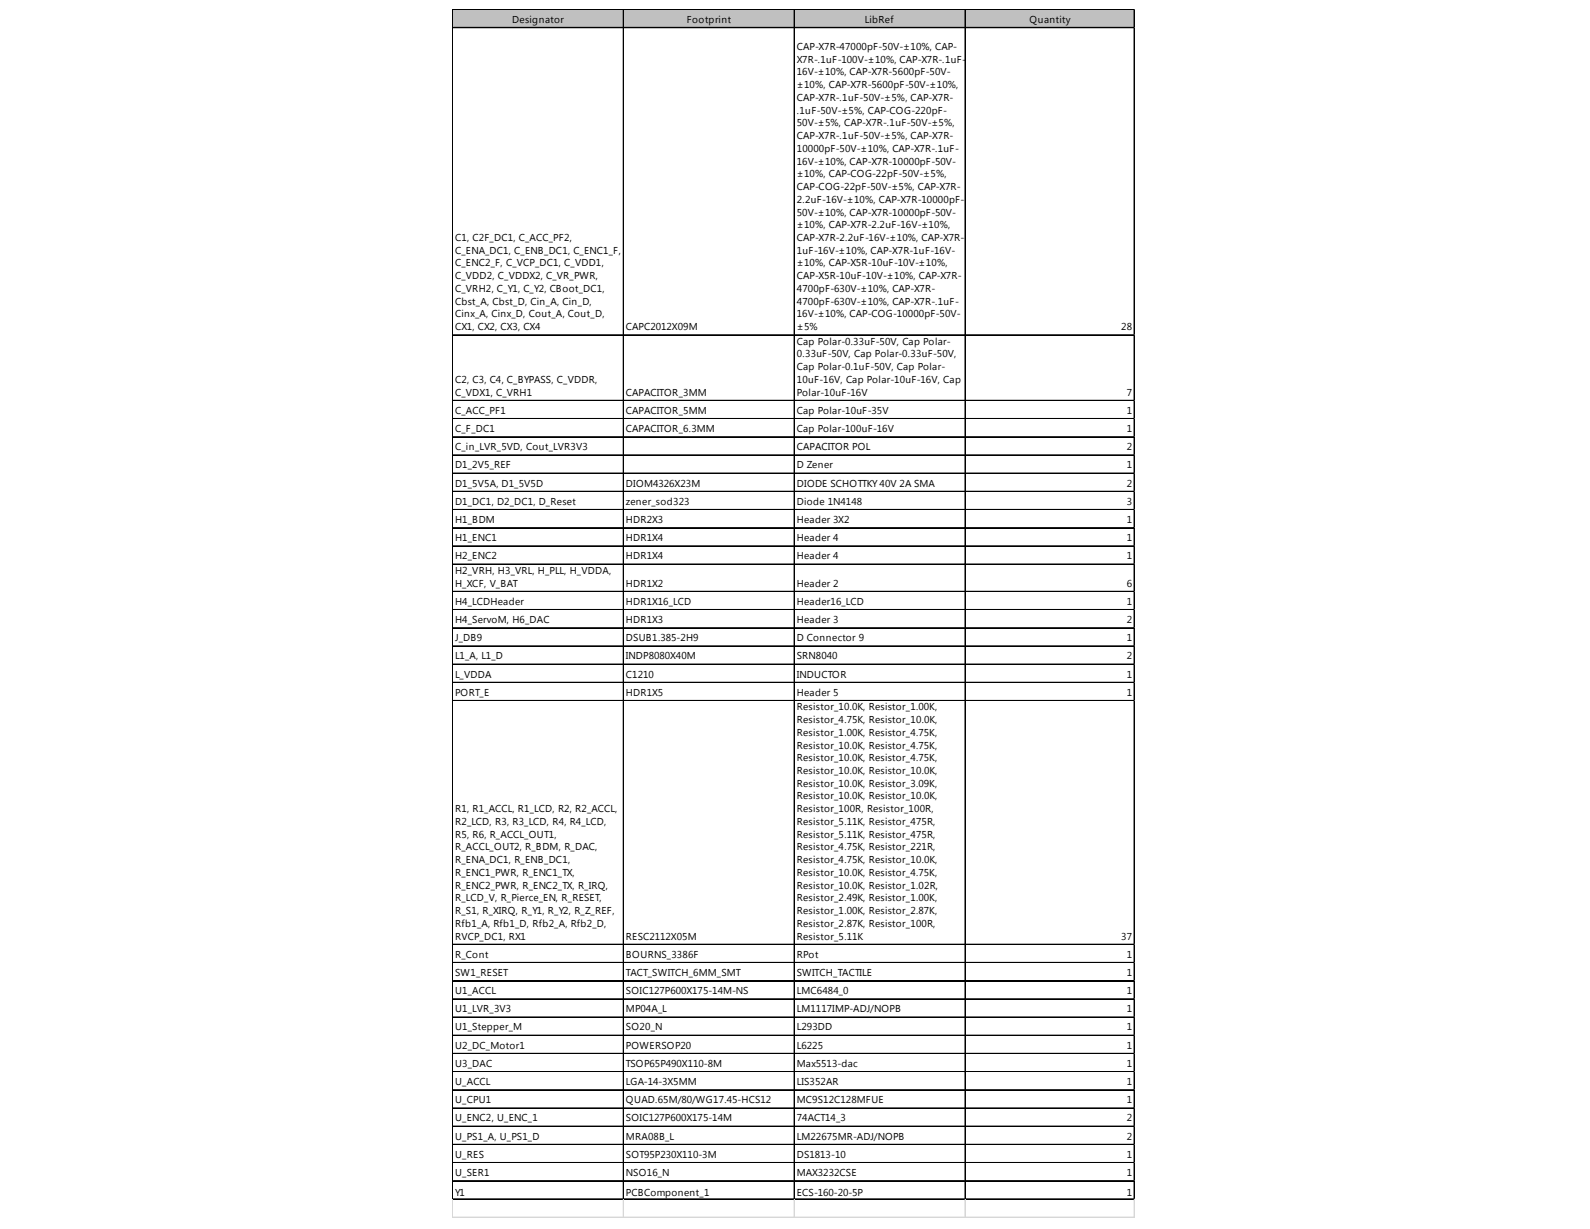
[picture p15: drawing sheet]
<svg xmlns="http://www.w3.org/2000/svg" width="279mm" height="216mm" viewBox="0 0 279 216" stroke-linecap="round" stroke-linejoin="round" font-family="sans-serif">
<defs><g id="words">
<g font-size="1.8">
<text x="90" y="4">Designator</text>
<text x="120.7" y="4">Footprint</text>
<text x="152" y="4">LibRef</text>
<text x="180.9" y="4">Quantity</text>
<text x="140" y="8.8">CAP-X7R-47000pF-50V-±10%, CAP-</text>
<text x="140" y="11">X7R-.1uF-100V-±10%, CAP-X7R-.1uF-</text>
<text x="140" y="13.3">16V-±10%, CAP-X7R-5600pF-50V-</text>
<text x="140" y="15.5">±10%, CAP-X7R-5600pF-50V-±10%,</text>
<text x="140" y="17.7">CAP-X7R-.1uF-50V-±5%, CAP-X7R-</text>
<text x="140" y="20">.1uF-50V-±5%, CAP-COG-220pF-</text>
<text x="140" y="22.2">50V-±5%, CAP-X7R-.1uF-50V-±5%,</text>
<text x="140" y="24.4">CAP-X7R-.1uF-50V-±5%, CAP-X7R-</text>
<text x="140" y="26.7">10000pF-50V-±10%, CAP-X7R-.1uF-</text>
<text x="140" y="28.9">16V-±10%, CAP-X7R-10000pF-50V-</text>
<text x="140" y="31.1">±10%, CAP-COG-22pF-50V-±5%,</text>
<text x="140" y="33.4">CAP-COG-22pF-50V-±5%, CAP-X7R-</text>
<text x="140" y="35.6">2.2uF-16V-±10%, CAP-X7R-10000pF-</text>
<text x="140" y="37.9">50V-±10%, CAP-X7R-10000pF-50V-</text>
<text x="140" y="40.1">±10%, CAP-X7R-2.2uF-16V-±10%,</text>
<text x="80" y="42.3">C1, C2F_DC1, C_ACC_PF2,</text>
<text x="80" y="44.6">C_ENA_DC1, C_ENB_DC1, C_ENC1_F,</text>
<text x="80" y="46.8">C_ENC2_F, C_VCP_DC1, C_VDD1,</text>
<text x="140" y="42.3">CAP-X7R-2.2uF-16V-±10%, CAP-X7R-</text>
<text x="140" y="44.6">1uF-16V-±10%, CAP-X7R-1uF-16V-</text>
<text x="140" y="46.8">±10%, CAP-X5R-10uF-10V-±10%,</text>
<text x="80" y="49">C_VDD2, C_VDDX2, C_VR_PWR,</text>
<text x="80" y="51.3">C_VRH2, C_Y1, C_Y2, CBoot_DC1,</text>
<text x="80" y="53.5">Cbst_A, Cbst_D, Cin_A, Cin_D,</text>
<text x="140" y="49">CAP-X5R-10uF-10V-±10%, CAP-X7R-</text>
<text x="140" y="51.3">4700pF-630V-±10%, CAP-X7R-</text>
<text x="140" y="53.5">4700pF-630V-±10%, CAP-X7R-.1uF-</text>
<text x="80" y="55.8">Cinx_A, Cinx_D, Cout_A, Cout_D,</text>
<text x="80" y="58">CX1, CX2, CX3, CX4</text>
<text x="110" y="58">CAPC2012X09M</text>
<text x="140" y="55.8">16V-±10%, CAP-COG-10000pF-50V-</text>
<text x="140" y="58">±5%</text>
<text x="197" y="58">28</text>
<text x="140" y="60.5">Cap Polar-0.33uF-50V, Cap Polar-</text>
<text x="140" y="62.8">0.33uF-50V, Cap Polar-0.33uF-50V,</text>
<text x="140" y="65">Cap Polar-0.1uF-50V, Cap Polar-</text>
<text x="80" y="67.3">C2, C3, C4, C_BYPASS, C_VDDR,</text>
<text x="80" y="69.5">C_VDX1, C_VRH1</text>
<text x="110" y="69.5">CAPACITOR_3MM</text>
<text x="140" y="67.3">10uF-16V, Cap Polar-10uF-16V, Cap</text>
<text x="140" y="69.5">Polar-10uF-16V</text>
<text x="198" y="69.5">7</text>
<text x="80" y="72.7">C_ACC_PF1</text>
<text x="80" y="75.9">C_F_DC1</text>
<text x="110" y="72.7">CAPACITOR_5MM</text>
<text x="110" y="75.9">CAPACITOR_6.3MM</text>
<text x="140" y="72.7">Cap Polar-10uF-35V</text>
<text x="140" y="75.9">Cap Polar-100uF-16V</text>
<text x="198" y="72.7">1</text>
<text x="198" y="75.9">1</text>
<text x="80" y="79.1">C_in_LVR_5VD, Cout_LVR3V3</text>
<text x="80" y="82.3">D1_2V5_REF</text>
<text x="140" y="79.1">CAPACITOR POL</text>
<text x="140" y="82.3">D Zener</text>
<text x="198" y="79.1">2</text>
<text x="198" y="82.3">1</text>
<text x="80" y="85.5">D1_5V5A, D1_5V5D</text>
<text x="80" y="88.7">D1_DC1, D2_DC1, D_Reset</text>
<text x="110" y="85.5">DIOM4326X23M</text>
<text x="110" y="88.7">zener_sod323</text>
<text x="140" y="85.5">DIODE SCHOTTKY 40V 2A SMA</text>
<text x="140" y="88.7">Diode 1N4148</text>
<text x="198" y="85.5">2</text>
<text x="198" y="88.7">3</text>
<text x="80" y="91.9">H1_BDM</text>
<text x="80" y="95.1">H1_ENC1</text>
<text x="110" y="91.9">HDR2X3</text>
<text x="110" y="95.1">HDR1X4</text>
<text x="140" y="91.9">Header 3X2</text>
<text x="140" y="95.1">Header 4</text>
<text x="198" y="91.9">1</text>
<text x="198" y="95.1">1</text>
<text x="80" y="98.3">H2_ENC2</text>
<text x="80" y="100.8">H2_VRH, H3_VRL, H_PLL, H_VDDA,</text>
<text x="110" y="98.3">HDR1X4</text>
<text x="140" y="98.3">Header 4</text>
<text x="198" y="98.3">1</text>
<text x="80" y="103.1">H_XCF, V_BAT</text>
<text x="80" y="106.2">H4_LCDHeader</text>
<text x="110" y="103.1">HDR1X2</text>
<text x="110" y="106.2">HDR1X16_LCD</text>
<text x="140" y="103.1">Header 2</text>
<text x="140" y="106.2">Header16_LCD</text>
<text x="198" y="103.1">6</text>
<text x="198" y="106.2">1</text>
<text x="80" y="109.4">H4_ServoM, H6_DAC</text>
<text x="80" y="112.6">J_DB9</text>
<text x="110" y="109.4">HDR1X3</text>
<text x="110" y="112.6">DSUB1.385-2H9</text>
<text x="140" y="109.4">Header 3</text>
<text x="140" y="112.6">D Connector 9</text>
<text x="198" y="109.4">2</text>
<text x="198" y="112.6">1</text>
<text x="80" y="115.8">L1_A, L1_D</text>
<text x="80" y="119">L_VDDA</text>
<text x="110" y="115.8">INDP8080X40M</text>
<text x="110" y="119">C1210</text>
<text x="140" y="115.8">SRN8040</text>
<text x="140" y="119">INDUCTOR</text>
<text x="198" y="115.8">2</text>
<text x="198" y="119">1</text>
<text x="80" y="122.2">PORT_E</text>
<text x="110" y="122.2">HDR1X5</text>
<text x="140" y="122.2">Header 5</text>
<text x="140" y="124.8">Resistor_10.0K, Resistor_1.00K,</text>
<text x="198" y="122.2">1</text>
<text x="140" y="127">Resistor_4.75K, Resistor_10.0K,</text>
<text x="140" y="129.3">Resistor_1.00K, Resistor_4.75K,</text>
<text x="140" y="131.5">Resistor_10.0K, Resistor_4.75K,</text>
<text x="140" y="133.7">Resistor_10.0K, Resistor_4.75K,</text>
<text x="140" y="136">Resistor_10.0K, Resistor_10.0K,</text>
<text x="80" y="142.7">R1, R1_ACCL, R1_LCD, R2, R2_ACCL,</text>
<text x="140" y="138.2">Resistor_10.0K, Resistor_3.09K,</text>
<text x="140" y="140.4">Resistor_10.0K, Resistor_10.0K,</text>
<text x="140" y="142.7">Resistor_100R, Resistor_100R,</text>
<text x="80" y="144.9">R2_LCD, R3, R3_LCD, R4, R4_LCD,</text>
<text x="80" y="147.1">R5, R6, R_ACCL_OUT1,</text>
<text x="80" y="149.4">R_ACCL_OUT2, R_BDM, R_DAC,</text>
<text x="140" y="144.9">Resistor_5.11K, Resistor_475R,</text>
<text x="140" y="147.1">Resistor_5.11K, Resistor_475R,</text>
<text x="140" y="149.4">Resistor_4.75K, Resistor_221R,</text>
<text x="80" y="151.6">R_ENA_DC1, R_ENB_DC1,</text>
<text x="80" y="153.9">R_ENC1_PWR, R_ENC1_TX,</text>
<text x="140" y="151.6">Resistor_4.75K, Resistor_10.0K,</text>
<text x="140" y="153.9">Resistor_10.0K, Resistor_4.75K,</text>
<text x="80" y="156.1">R_ENC2_PWR, R_ENC2_TX, R_IRQ,</text>
<text x="80" y="158.3">R_LCD_V, R_Pierce_EN, R_RESET,</text>
<text x="80" y="160.6">R_S1, R_XIRQ, R_Y1, R_Y2, R_Z_REF,</text>
<text x="140" y="156.1">Resistor_10.0K, Resistor_1.02R,</text>
<text x="140" y="158.3">Resistor_2.49K, Resistor_1.00K,</text>
<text x="140" y="160.6">Resistor_1.00K, Resistor_2.87K,</text>
<text x="80" y="162.8">Rfb1_A, Rfb1_D, Rfb2_A, Rfb2_D,</text>
<text x="80" y="165">RVCP_DC1, RX1</text>
<text x="110" y="165">RESC2112X05M</text>
<text x="140" y="162.8">Resistor_2.87K, Resistor_100R,</text>
<text x="140" y="165">Resistor_5.11K</text>
<text x="197" y="165">37</text>
<text x="80" y="168.2">R_Cont</text>
<text x="80" y="171.4">SW1_RESET</text>
<text x="110" y="168.2">BOURNS_3386F</text>
<text x="110" y="171.4">TACT_SWITCH_6MM_SMT</text>
<text x="140" y="168.2">RPot</text>
<text x="140" y="171.4">SWITCH_TACTILE</text>
<text x="198" y="168.2">1</text>
<text x="198" y="171.4">1</text>
<text x="80" y="174.6">U1_ACCL</text>
<text x="80" y="177.8">U1_LVR_3V3</text>
<text x="110" y="174.6">SOIC127P600X175-14M-NS</text>
<text x="110" y="177.8">MP04A_L</text>
<text x="140" y="174.6">LMC6484_0</text>
<text x="140" y="177.8">LM1117IMP-ADJ/NOPB</text>
<text x="198" y="174.6">1</text>
<text x="198" y="177.8">1</text>
<text x="80" y="181">U1_Stepper_M</text>
<text x="80" y="184.2">U2_DC_Motor1</text>
<text x="110" y="181">SO20_N</text>
<text x="110" y="184.2">POWERSOP20</text>
<text x="140" y="181">L293DD</text>
<text x="140" y="184.2">L6225</text>
<text x="198" y="181">1</text>
<text x="198" y="184.2">1</text>
<text x="80" y="187.4">U3_DAC</text>
<text x="80" y="190.6">U_ACCL</text>
<text x="110" y="187.4">TSOP65P490X110-8M</text>
<text x="110" y="190.6">LGA-14-3X5MM</text>
<text x="140" y="187.4">Max5513-dac</text>
<text x="140" y="190.6">LIS352AR</text>
<text x="198" y="187.4">1</text>
<text x="198" y="190.6">1</text>
<text x="80" y="193.8">U_CPU1</text>
<text x="80" y="197">U_ENC2, U_ENC_1</text>
<text x="110" y="193.8">QUAD.65M/80/WG17.45-HCS12</text>
<text x="110" y="197">SOIC127P600X175-14M</text>
<text x="140" y="193.8">MC9S12C128MFUE</text>
<text x="140" y="197">74ACT14_3</text>
<text x="198" y="193.8">1</text>
<text x="198" y="197">2</text>
<text x="80" y="200.2">U_PS1_A, U_PS1_D</text>
<text x="80" y="203.4">U_RES</text>
<text x="110" y="200.2">MRA08B_L</text>
<text x="110" y="203.4">SOT95P230X110-3M</text>
<text x="140" y="200.2">LM22675MR-ADJ/NOPB</text>
<text x="140" y="203.4">DS1813-10</text>
<text x="198" y="200.2">2</text>
<text x="198" y="203.4">1</text>
<text x="80" y="206.6">U_SER1</text>
<text x="110" y="206.6">NSO16_N</text>
<text x="140" y="206.6">MAX3232CSE</text>
<text x="198" y="206.6">1</text>
<text x="80" y="210.1">Y1</text>
<text x="110" y="210.1">PCBComponent_1</text>
<text x="140" y="210.1">ECS-160-20-5P</text>
<text x="198" y="210.1">1</text>
</g>
</g></defs>
<path d="M79.6 1.7h119.8v3.3h-119.8z" fill="#c0c0c0"/>
<g fill="none" stroke="#000" stroke-width=".18">
<path d="M79.5 1.6v209.2M79.6 1.6v209.2M79.6 1.6h119.8M79.6 1.7h119.8M79.6 4.8h119.8M79.6 4.9h119.8M109.5 1.8v209M109.6 1.8v209M139.5 1.8v209M139.6 1.8v209M169.6 1.8v209M199.3 1.8v209"/>
<path d="M199.4 1.8v209M79.6 58.8h119.8M79.6 58.9h119.8M79.6 70.3h119.8M79.6 70.4h119.8M79.6 73.5h119.8M79.6 73.6h119.8M79.6 76.7h119.8M79.6 76.8h119.8M79.6 79.9h119.8M79.6 80h119.8M79.6 83.1h119.8"/>
<path d="M79.6 83.2h119.8M79.6 86.3h119.8M79.6 86.4h119.8M79.6 89.5h119.8M79.6 89.6h119.8M79.6 92.7h119.8M79.6 92.8h119.8M79.6 95.9h119.8M79.6 96h119.8M79.6 99.1h119.8M79.6 99.2h119.8M79.6 103.9h119.8"/>
<path d="M79.6 107.1h119.8M79.6 110.3h119.8M79.6 113.5h119.8M79.6 116.7h119.8M79.6 119.8h119.8M79.6 119.9h119.8M79.6 123h119.8M79.6 123.1h119.8M79.6 165.9h119.8M79.6 169.1h119.8M79.6 172.3h119.8M79.6 175.5h119.8"/>
<path d="M79.6 178.6h119.8M79.6 178.7h119.8M79.6 181.8h119.8M79.6 181.9h119.8M79.6 185h119.8M79.6 185.1h119.8M79.6 188.2h119.8M79.6 188.3h119.8M79.6 191.4h119.8M79.6 191.5h119.8M79.6 194.6h119.8M79.6 194.7h119.8"/>
<path d="M79.6 197.8h119.8M79.6 197.9h119.8M79.6 201h119.8M79.6 201.1h119.8M79.6 204.2h119.8M79.6 204.3h119.8M79.6 207.4h119.8M79.6 207.5h119.8M79.6 210.6h119.8M79.6 210.7h119.8"/>
</g>
<path d="M199.4 1.6h.1M79.5 210.8v3.2M79.6 210.8v3.2M109.5 210.8v3.2M109.6 210.8v3.2M139.5 210.8v3.2M139.6 210.8v3.2M169.6 210.8v3.2M199.3 210.8v3.2M199.4 210.8v3.2" fill="none" stroke="#d0d7e5" stroke-width=".18"/>
<path d="M199.4 1.6l.1 .2z" fill="#d0d7e5"/>
<path d="M199.4 4.8h.1" fill="none" stroke="#d0d7e5" stroke-width=".18"/>
<path d="M199.4 4.8l.1 .2z" fill="#d0d7e5"/>
<path d="M199.4 58.8h.1" fill="none" stroke="#d0d7e5" stroke-width=".18"/>
<path d="M199.4 58.8l.1 .2z" fill="#d0d7e5"/>
<path d="M199.4 70.3h.1" fill="none" stroke="#d0d7e5" stroke-width=".18"/>
<path d="M199.4 70.3l.1 .2z" fill="#d0d7e5"/>
<path d="M199.4 73.5h.1" fill="none" stroke="#d0d7e5" stroke-width=".18"/>
<path d="M199.4 73.5l.1 .2z" fill="#d0d7e5"/>
<path d="M199.4 76.7h.1" fill="none" stroke="#d0d7e5" stroke-width=".18"/>
<path d="M199.4 76.7l.1 .2z" fill="#d0d7e5"/>
<path d="M199.4 79.9h.1" fill="none" stroke="#d0d7e5" stroke-width=".18"/>
<path d="M199.4 79.9l.1 .2z" fill="#d0d7e5"/>
<path d="M199.4 83.1h.1" fill="none" stroke="#d0d7e5" stroke-width=".18"/>
<path d="M199.4 83.1l.1 .2z" fill="#d0d7e5"/>
<path d="M199.4 86.3h.1" fill="none" stroke="#d0d7e5" stroke-width=".18"/>
<path d="M199.4 86.3l.1 .2z" fill="#d0d7e5"/>
<path d="M199.4 89.5h.1" fill="none" stroke="#d0d7e5" stroke-width=".18"/>
<path d="M199.4 89.5l.1 .1z" fill="#d0d7e5"/>
<path d="M199.4 92.7h.1" fill="none" stroke="#d0d7e5" stroke-width=".18"/>
<path d="M199.4 92.7l.1 .1z" fill="#d0d7e5"/>
<path d="M199.4 95.9h.1" fill="none" stroke="#d0d7e5" stroke-width=".18"/>
<path d="M199.4 95.9l.1 .1z" fill="#d0d7e5"/>
<path d="M199.4 99.1h.1" fill="none" stroke="#d0d7e5" stroke-width=".18"/>
<path d="M199.4 99.1l.1 .1z" fill="#d0d7e5"/>
<path d="M199.4 103.9h.1" fill="none" stroke="#d0d7e5" stroke-width=".18"/>
<path d="M199.4 103.9l.1 .1z" fill="#d0d7e5"/>
<path d="M199.4 107.1h.1" fill="none" stroke="#d0d7e5" stroke-width=".18"/>
<path d="M199.4 107.1l.1 .1z" fill="#d0d7e5"/>
<path d="M199.4 110.3h.1" fill="none" stroke="#d0d7e5" stroke-width=".18"/>
<path d="M199.4 110.3l.1 .1z" fill="#d0d7e5"/>
<path d="M199.4 113.5h.1" fill="none" stroke="#d0d7e5" stroke-width=".18"/>
<path d="M199.4 113.5l.1 .1z" fill="#d0d7e5"/>
<path d="M199.4 116.7h.1" fill="none" stroke="#d0d7e5" stroke-width=".18"/>
<path d="M199.4 116.7l.1 .1z" fill="#d0d7e5"/>
<path d="M199.4 119.8h.1" fill="none" stroke="#d0d7e5" stroke-width=".18"/>
<path d="M199.4 119.8l.1 .2z" fill="#d0d7e5"/>
<path d="M199.4 123h.1" fill="none" stroke="#d0d7e5" stroke-width=".18"/>
<path d="M199.4 123l.1 .2z" fill="#d0d7e5"/>
<path d="M199.4 165.9h.1" fill="none" stroke="#d0d7e5" stroke-width=".18"/>
<path d="M199.4 165.9l.1 .1z" fill="#d0d7e5"/>
<path d="M199.4 169.1h.1" fill="none" stroke="#d0d7e5" stroke-width=".18"/>
<path d="M199.4 169.1l.1 .1z" fill="#d0d7e5"/>
<path d="M199.4 172.3h.1" fill="none" stroke="#d0d7e5" stroke-width=".18"/>
<path d="M199.4 172.3l.1 .1z" fill="#d0d7e5"/>
<path d="M199.4 175.5h.1" fill="none" stroke="#d0d7e5" stroke-width=".18"/>
<path d="M199.4 175.5l.1 .1z" fill="#d0d7e5"/>
<path d="M199.4 178.6h.1" fill="none" stroke="#d0d7e5" stroke-width=".18"/>
<path d="M199.4 178.6l.1 .2z" fill="#d0d7e5"/>
<path d="M199.4 181.8h.1" fill="none" stroke="#d0d7e5" stroke-width=".18"/>
<path d="M199.4 181.8l.1 .2z" fill="#d0d7e5"/>
<path d="M199.4 185h.1" fill="none" stroke="#d0d7e5" stroke-width=".18"/>
<path d="M199.4 185l.1 .2z" fill="#d0d7e5"/>
<path d="M199.4 188.2h.1" fill="none" stroke="#d0d7e5" stroke-width=".18"/>
<path d="M199.4 188.2l.1 .2z" fill="#d0d7e5"/>
<path d="M199.4 191.4h.1" fill="none" stroke="#d0d7e5" stroke-width=".18"/>
<path d="M199.4 191.4l.1 .2z" fill="#d0d7e5"/>
<path d="M199.4 194.6h.1" fill="none" stroke="#d0d7e5" stroke-width=".18"/>
<path d="M199.4 194.6l.1 .2z" fill="#d0d7e5"/>
<path d="M199.4 197.8h.1" fill="none" stroke="#d0d7e5" stroke-width=".18"/>
<path d="M199.4 197.8l.1 .2z" fill="#d0d7e5"/>
<path d="M199.4 201h.1" fill="none" stroke="#d0d7e5" stroke-width=".18"/>
<path d="M199.4 201l.1 .2z" fill="#d0d7e5"/>
<path d="M199.4 204.2h.1" fill="none" stroke="#d0d7e5" stroke-width=".18"/>
<path d="M199.4 204.2l.1 .2z" fill="#d0d7e5"/>
<path d="M199.4 207.4h.1" fill="none" stroke="#d0d7e5" stroke-width=".18"/>
<path d="M199.4 207.4l.1 .2z" fill="#d0d7e5"/>
<path d="M199.4 210.6h.1" fill="none" stroke="#d0d7e5" stroke-width=".18"/>
<path d="M199.4 210.6l.1 .2z" fill="#d0d7e5"/>
<path d="M79.5 213.8h120M79.5 213.9h120" fill="none" stroke="#d0d7e5" stroke-width=".18"/>
<use href="#words"/>
</svg>
